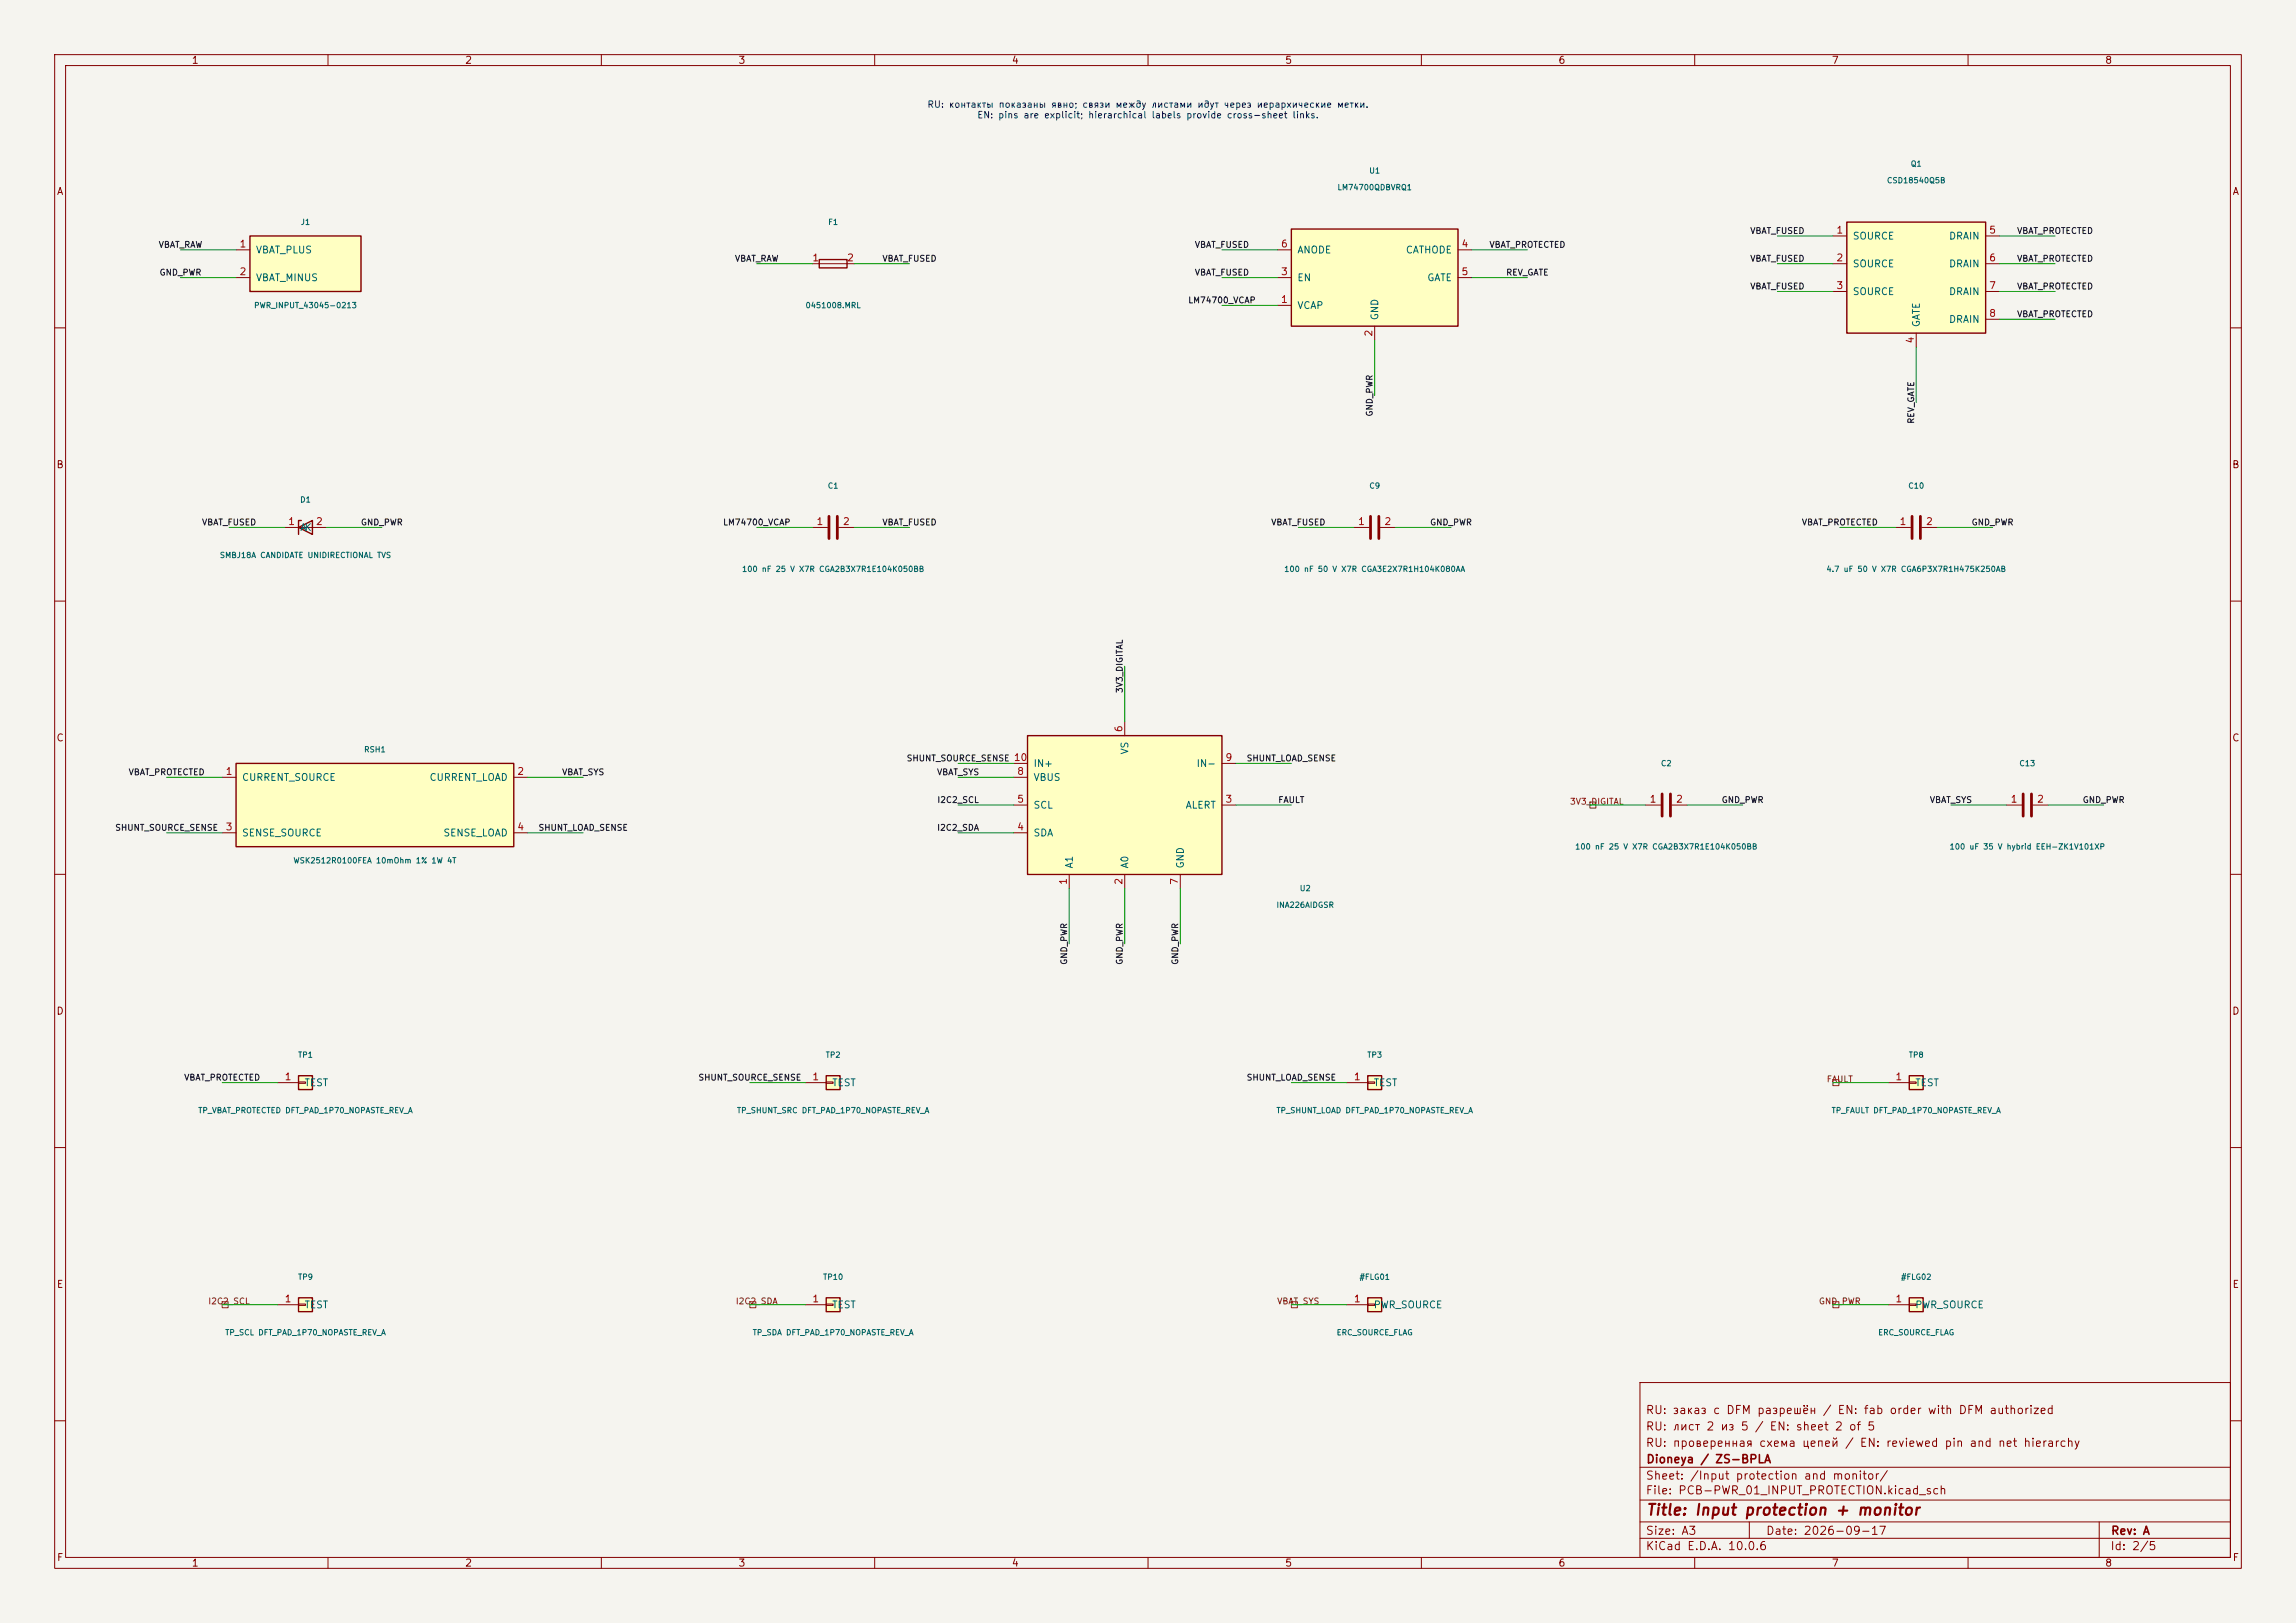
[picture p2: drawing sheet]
<svg xmlns="http://www.w3.org/2000/svg" width="420mm" height="297mm" viewBox="0 0 420 297" stroke-linecap="round" stroke-linejoin="round" font-family="sans-serif">
<defs><g id="words">
<text font-size="2" fill="#840000" x="301" y="277.8">Title: Input protection + monitor</text>
<g font-size="1.5" fill="#840000">
<text x="300.9" y="262.1">RU: лист 2 из 5 / EN: sheet 2 of 5</text>
<text x="300.9" y="259.1">RU: заказ с DFM разрешён / EN: fab order with DFM authorized</text>
<text x="300.9" y="265.1">RU: проверенная схема цепей / EN: reviewed pin and net hierarchy</text>
<text x="301" y="268.1">Dioneya / ZS-BPLA</text>
<text x="300.9" y="273.8">File: PCB-PWR_01_INPUT_PROTECTION.kicad_sch</text>
<text x="300.9" y="271.1">Sheet: /Input protection and monitor/</text>
<text x="300.9" y="281.2">Size: A3</text>
<text x="322.9" y="281.2">Date: 2026-09-17</text>
<text x="386" y="281.2">Rev: A</text>
<text x="300.9" y="284">KiCad E.D.A. 10.0.6</text>
<text x="385.9" y="284">Id: 2/5</text>
</g>
<g font-size="1.3" fill="#840000">
<text x="35" y="12">1</text>
<text x="85" y="12">2</text>
<text x="135" y="12">3</text>
<text x="185" y="12">4</text>
<text x="235" y="12">5</text>
<text x="285" y="12">6</text>
<text x="335" y="12">7</text>
<text x="385" y="12">8</text>
<text x="10.3" y="36">A</text>
<text x="408.3" y="36">A</text>
<text x="10.2" y="86">B</text>
<text x="408.2" y="86">B</text>
<text x="10.2" y="136">C</text>
<text x="408.2" y="136">C</text>
<text x="10.2" y="186">D</text>
<text x="408.2" y="186">D</text>
<text x="10.3" y="236">E</text>
<text x="408.3" y="236">E</text>
<text x="10.3" y="286">F</text>
<text x="35" y="287">1</text>
<text x="85" y="287">2</text>
<text x="135" y="287">3</text>
<text x="185" y="287">4</text>
<text x="235" y="287">5</text>
<text x="285" y="287">6</text>
<text x="335" y="287">7</text>
<text x="385" y="287">8</text>
<text x="408.3" y="286">F</text>
</g>
<g font-size="1.3" fill="#a90000">
<text x="43.7" y="45.6">1</text>
<text x="234.2" y="45.6">6</text>
<text x="267.2" y="45.6">4</text>
<text x="335.8" y="43">1</text>
<text x="363.8" y="43">5</text>
<text x="43.7" y="50.7">2</text>
<text x="148.5" y="48.1">1</text>
<text x="154.8" y="48.1">2</text>
<text x="234.2" y="50.7">3</text>
<text x="267.2" y="50.7">5</text>
<text x="335.8" y="48.1">2</text>
<text x="335.8" y="53.2">3</text>
<text x="363.8" y="48.1">6</text>
<text x="363.8" y="53.2">7</text>
<text x="234.2" y="55.7">1</text>
<text x="363.8" y="58.3">8</text>
<text x="251.3" y="61.7" transform="rotate(-90 251.3 61.7)">2</text>
<text x="350.4" y="63" transform="rotate(-90 350.4 63)">4</text>
<text x="52.6" y="96.4">1</text>
<text x="57.7" y="96.4">2</text>
<text x="149.3" y="96.4">1</text>
<text x="154.1" y="96.4">2</text>
<text x="248.3" y="96.4">1</text>
<text x="253.1" y="96.4">2</text>
<text x="347.4" y="96.4">1</text>
<text x="352.2" y="96.4">2</text>
<text x="205.6" y="134.1" transform="rotate(-90 205.6 134.1)">6</text>
<text x="41.2" y="142.1">1</text>
<text x="94.5" y="142.1">2</text>
<text x="185.4" y="139.6">10</text>
<text x="186" y="142.1">8</text>
<text x="224.1" y="139.6">9</text>
<text x="186" y="147.2">5</text>
<text x="224.1" y="147.2">3</text>
<text x="301.7" y="147.2">1</text>
<text x="306.5" y="147.2">2</text>
<text x="367.7" y="147.2">1</text>
<text x="372.5" y="147.2">2</text>
<text x="41.2" y="152.3">3</text>
<text x="94.5" y="152.3">4</text>
<text x="186" y="152.3">4</text>
<text x="195.4" y="162" transform="rotate(-90 195.4 162)">1</text>
<text x="205.6" y="162" transform="rotate(-90 205.6 162)">2</text>
<text x="215.8" y="162" transform="rotate(-90 215.8 162)">7</text>
<text x="52" y="198">1</text>
<text x="148.5" y="198">1</text>
<text x="247.6" y="198">1</text>
<text x="346.6" y="198">1</text>
<text x="52" y="238.6">1</text>
<text x="148.5" y="238.6">1</text>
<text x="247.6" y="238.6">1</text>
<text x="346.6" y="238.6">1</text>
</g>
<g font-size="1.3" fill="#006464">
<text x="46.7" y="46.7">VBAT_PLUS</text>
<text x="237.2" y="46.7">ANODE</text>
<text x="257.1" y="46.7">CATHODE</text>
<text x="338.8" y="44.1">SOURCE</text>
<text x="356.4" y="44.1">DRAIN</text>
<text x="46.7" y="51.8">VBAT_MINUS</text>
<text x="237.2" y="51.8">EN</text>
<text x="261" y="51.8">GATE</text>
<text x="338.8" y="49.2">SOURCE</text>
<text x="356.4" y="49.2">DRAIN</text>
<text x="237.2" y="56.8">VCAP</text>
<text x="252.4" y="58.7" transform="rotate(-90 252.4 58.7)">GND</text>
<text x="338.8" y="54.3">SOURCE</text>
<text x="351.5" y="60" transform="rotate(-90 351.5 60)">GATE</text>
<text x="356.4" y="54.3">DRAIN</text>
<text x="356.4" y="59.4">DRAIN</text>
<text x="54.8" y="97.5">AK</text>
<text x="44.2" y="143.2">CURRENT_SOURCE</text>
<text x="78.5" y="143.2">CURRENT_LOAD</text>
<text x="188.9" y="143.2">VBUS</text>
<text x="188.9" y="140.7">IN+</text>
<text x="206.7" y="138.2" transform="rotate(-90 206.7 138.2)">VS</text>
<text x="218.8" y="140.7">IN-</text>
<text x="188.9" y="148.3">SCL</text>
<text x="216.8" y="148.3">ALERT</text>
<text x="44.2" y="153.4">SENSE_SOURCE</text>
<text x="81" y="153.4">SENSE_LOAD</text>
<text x="188.9" y="153.4">SDA</text>
<text x="196.5" y="159" transform="rotate(-90 196.5 159)">A1</text>
<text x="206.7" y="159" transform="rotate(-90 206.7 159)">A0</text>
<text x="216.9" y="159" transform="rotate(-90 216.9 159)">GND</text>
<text x="55.6" y="199.1">TEST</text>
<text x="152.1" y="199.1">TEST</text>
<text x="251.2" y="199.1">TEST</text>
<text x="350.2" y="199.1">TEST</text>
<text x="55.6" y="239.7">TEST</text>
<text x="152.1" y="239.7">TEST</text>
<text x="251.2" y="239.7">PWR_SOURCE</text>
<text x="350.2" y="239.7">PWR_SOURCE</text>
</g>
<g font-size="1.2" fill="#0000c2">
<text x="169.5" y="20">RU: контакты показаны явно; связи между листами идут через иерархические метки.</text>
<text x="178.7" y="21.9">EN: pins are explicit; hierarchical labels provide cross-sheet links.</text>
</g>
<g font-size="1.1" fill="#0f0f0f">
<text x="28.9" y="45.6">VBAT_RAW</text>
<text x="218.5" y="45.6">VBAT_FUSED</text>
<text x="272.3" y="45.6">VBAT_PROTECTED</text>
<text x="320.1" y="43.1">VBAT_FUSED</text>
<text x="368.9" y="43.1">VBAT_PROTECTED</text>
<text x="29.1" y="50.7">GND_PWR</text>
<text x="134.3" y="48.1">VBAT_RAW</text>
<text x="161.3" y="48.1">VBAT_FUSED</text>
<text x="218.5" y="50.7">VBAT_FUSED</text>
<text x="275.4" y="50.7">REV_GATE</text>
<text x="320.1" y="48.1">VBAT_FUSED</text>
<text x="320.1" y="53.2">VBAT_FUSED</text>
<text x="368.9" y="48.1">VBAT_PROTECTED</text>
<text x="368.9" y="53.2">VBAT_PROTECTED</text>
<text x="217.3" y="55.8">LM74700_VCAP</text>
<text x="368.9" y="58.3">VBAT_PROTECTED</text>
<text x="251.3" y="76.3" transform="rotate(-90 251.3 76.3)">GND_PWR</text>
<text x="350.4" y="77.6" transform="rotate(-90 350.4 77.6)">REV_GATE</text>
<text x="36.8" y="96.4">VBAT_FUSED</text>
<text x="65.9" y="96.4">GND_PWR</text>
<text x="132.2" y="96.4">LM74700_VCAP</text>
<text x="161.3" y="96.4">VBAT_FUSED</text>
<text x="232.4" y="96.4">VBAT_FUSED</text>
<text x="261.5" y="96.4">GND_PWR</text>
<text x="329.5" y="96.4">VBAT_PROTECTED</text>
<text x="360.6" y="96.4">GND_PWR</text>
<text x="205.6" y="126.9" transform="rotate(-90 205.6 126.9)">3V3_DIGITAL</text>
<text x="23.4" y="142.1">VBAT_PROTECTED</text>
<text x="102.7" y="142.1">VBAT_SYS</text>
<text x="165.7" y="139.6">SHUNT_SOURCE_SENSE</text>
<text x="171.3" y="142.1">VBAT_SYS</text>
<text x="227.9" y="139.6">SHUNT_LOAD_SENSE</text>
<text x="171.4" y="147.2">I2C2_SCL</text>
<text x="233.7" y="147.2">FAULT</text>
<text x="314.8" y="147.2">GND_PWR</text>
<text x="352.9" y="147.2">VBAT_SYS</text>
<text x="380.9" y="147.2">GND_PWR</text>
<text x="21" y="152.3">SHUNT_SOURCE_SENSE</text>
<text x="98.4" y="152.3">SHUNT_LOAD_SENSE</text>
<text x="171.3" y="152.3">I2C2_SDA</text>
<text x="195.5" y="176.7" transform="rotate(-90 195.5 176.7)">GND_PWR</text>
<text x="205.6" y="176.7" transform="rotate(-90 205.6 176.7)">GND_PWR</text>
<text x="215.8" y="176.7" transform="rotate(-90 215.8 176.7)">GND_PWR</text>
<text x="33.6" y="198">VBAT_PROTECTED</text>
<text x="127.6" y="198">SHUNT_SOURCE_SENSE</text>
<text x="227.9" y="198">SHUNT_LOAD_SENSE</text>
</g>
<g font-size="1.1" fill="#725600">
<text x="287.1" y="147.5">3V3_DIGITAL</text>
<text x="334.1" y="198.3">FAULT</text>
<text x="38" y="238.9">I2C2_SCL</text>
<text x="134.5" y="238.9">I2C2_SDA</text>
<text x="233.5" y="238.9">VBAT_SYS</text>
<text x="332.6" y="238.9">GND_PWR</text>
</g>
<g font-size="1" fill="#006464">
<text x="244.6" y="35">LM74700QDBVRQ1</text>
<text x="250.4" y="32">U1</text>
<text x="345.1" y="33.8">CSD18540Q5B</text>
<text x="349.4" y="30.7">Q1</text>
<text x="54.9" y="41.4">J1</text>
<text x="151.4" y="41.4">F1</text>
<text x="46.4" y="56.6">PWR_INPUT_43045-0213</text>
<text x="147.3" y="56.6">0451008.MRL</text>
<text x="151.3" y="89.7">C1</text>
<text x="250.4" y="89.7">C9</text>
<text x="349" y="89.7">C10</text>
<text x="54.8" y="92.2">D1</text>
<text x="40.1" y="102.4">SMBJ18A CANDIDATE UNIDIRECTIONAL TVS</text>
<text x="135.6" y="104.9">100 nF 25 V X7R CGA2B3X7R1E104K050BB</text>
<text x="234.8" y="104.9">100 nF 50 V X7R CGA3E2X7R1H104K080AA</text>
<text x="334" y="104.9">4.7 uF 50 V X7R CGA6P3X7R1H475K250AB</text>
<text x="66.5" y="137.9">RSH1</text>
<text x="303.7" y="140.5">C2</text>
<text x="369.3" y="140.5">C13</text>
<text x="288" y="155.7">100 nF 25 V X7R CGA2B3X7R1E104K050BB</text>
<text x="356.5" y="155.7">100 uF 35 V hybrid EEH-ZK1V101XP</text>
<text x="53.6" y="158.2">WSK2512R0100FEA 10mOhm 1% 1W 4T</text>
<text x="233.4" y="166.4">INA226AIDGSR</text>
<text x="237.7" y="163.3">U2</text>
<text x="54.4" y="193.8">TP1</text>
<text x="150.9" y="193.8">TP2</text>
<text x="250" y="193.8">TP3</text>
<text x="349.1" y="193.8">TP8</text>
<text x="36.2" y="204">TP_VBAT_PROTECTED DFT_PAD_1P70_NOPASTE_REV_A</text>
<text x="134.7" y="204">TP_SHUNT_SRC DFT_PAD_1P70_NOPASTE_REV_A</text>
<text x="233.4" y="204">TP_SHUNT_LOAD DFT_PAD_1P70_NOPASTE_REV_A</text>
<text x="334.9" y="204">TP_FAULT DFT_PAD_1P70_NOPASTE_REV_A</text>
<text x="54.4" y="234.4">TP9</text>
<text x="150.5" y="234.4">TP10</text>
<text x="248.6" y="234.4">#FLG01</text>
<text x="347.6" y="234.4">#FLG02</text>
<text x="41.1" y="244.6">TP_SCL DFT_PAD_1P70_NOPASTE_REV_A</text>
<text x="137.6" y="244.6">TP_SDA DFT_PAD_1P70_NOPASTE_REV_A</text>
<text x="244.4" y="244.6">ERC_SOURCE_FLAG</text>
<text x="343.5" y="244.6">ERC_SOURCE_FLAG</text>
</g>
</g></defs>
<path d="M0 0h420v297h-420z" fill="#f5f4ef" stroke="#f5f4ef" stroke-width=".18"/>
<g fill="none" stroke="#840000" stroke-width=".18">
<path d="M10 10h400v277h-400zM12 12h396v273h-396zM60 10v2M110 10v2M160 10v2M210 10v2M260 10v2M310 10v2M360 10v2M10 60h2M408 60h2M10 110h2"/>
<path d="M408 110h2M10 160h2M408 160h2M10 210h2M408 210h2M300 253h108v32h-108zM10 260h2M300 278.5h108M300 274.5h108M300 268.5h108M320 278.5v3M384 278.5v6.5"/>
<path d="M408 260h2M60 285v2M110 285v2M160 285v2M210 285v2M260 285v2M300 281.5h108M310 285v2M360 285v2"/>
</g>
<path d="M250.2 196.9h2.5v2.5h-2.5z" fill="#ffffc2"/>
<path d="M149.9 47.5h5v1.5h-5zM250.2 196.9h2.5v2.5h-2.5z" fill="none" stroke="#840000" stroke-width=".25"/>
<path d="M148.6 48.3h7.6M246.4 198.1h3.8M250.2 198h1.3v.2h-1.3z" fill="none" stroke="#840000" stroke-width=".18"/>
<path d="M236.2 41.9h30.5v17.8h-30.5z" fill="#ffffc2"/>
<path d="M236.2 41.9h30.5v17.8h-30.5z" fill="none" stroke="#840000" stroke-width=".25"/>
<path d="M233.7 55.9h2.5M233.7 50.8h2.5M233.7 45.7h2.5M251.5 59.7v2.5M266.7 50.8h2.5M266.7 45.7h2.5M148.6 96.5h2.8M153.4 96.5h2.8" fill="none" stroke="#840000" stroke-width=".18"/>
<path d="M151.6 94.5v4.1M153.2 94.5v4.1" fill="none" stroke="#840000" stroke-width=".51"/>
<path d="M349.2 237.5h2.6v2.5h-2.6z" fill="#ffffc2"/>
<path d="M349.2 237.5h2.6v2.5h-2.6z" fill="none" stroke="#840000" stroke-width=".25"/>
<path d="M345.4 238.8h3.8M349.2 238.6h1.3v.3h-1.3z" fill="none" stroke="#840000" stroke-width=".18"/>
<path d="M349.2 196.9h2.6v2.5h-2.6z" fill="#ffffc2"/>
<path d="M349.2 196.9h2.6v2.5h-2.6z" fill="none" stroke="#840000" stroke-width=".25"/>
<path d="M247.6 96.5h2.8M252.5 96.5h2.8M345.4 198.1h3.8M349.2 198h1.3v.2h-1.3z" fill="none" stroke="#840000" stroke-width=".18"/>
<path d="M250.7 94.5v4.1M252.2 94.5v4.1" fill="none" stroke="#840000" stroke-width=".51"/>
<path d="M151.1 237.5h2.6v2.5h-2.6z" fill="#ffffc2"/>
<path d="M151.1 237.5h2.6v2.5h-2.6z" fill="none" stroke="#840000" stroke-width=".25"/>
<path d="M147.3 238.8h3.8M151.1 238.6h1.3v.3h-1.3z" fill="none" stroke="#840000" stroke-width=".18"/>
<path d="M188 134.6h35.5v25.4h-35.5z" fill="#ffffc2"/>
<path d="M188 134.6h35.5v25.4h-35.5z" fill="none" stroke="#840000" stroke-width=".25"/>
<path d="M185.4 139.7h2.6M205.7 132.1v2.5M223.5 139.7h2.6M185.4 147.3h2.6M185.4 152.4h2.6M185.4 142.2h2.6M223.5 147.3h2.6M195.6 160v2.6M205.7 160v2.6M215.9 160v2.6" fill="none" stroke="#840000" stroke-width=".18"/>
<path d="M250.2 237.5h2.5v2.5h-2.5z" fill="#ffffc2"/>
<path d="M250.2 237.5h2.5v2.5h-2.5z" fill="none" stroke="#840000" stroke-width=".25"/>
<path d="M301 147.3h2.8M305.8 147.3h2.8M367 147.3h2.8M371.9 147.3h2.7M246.4 238.8h3.8M250.2 238.6h1.3v.3h-1.3z" fill="none" stroke="#840000" stroke-width=".18"/>
<path d="M304 145.3v4.1M305.6 145.3v4.1M370.1 145.3v4.1M371.6 145.3v4.1" fill="none" stroke="#840000" stroke-width=".51"/>
<path d="M337.8 40.6h25.4v20.4h-25.4z" fill="#ffffc2"/>
<path d="M337.8 40.6h25.4v20.4h-25.4z" fill="none" stroke="#840000" stroke-width=".25"/>
<path d="M335.3 43.2h2.5M335.3 48.3h2.5M335.3 53.3h2.5M363.2 43.2h2.6M363.2 48.3h2.6M363.2 53.3h2.6M363.2 58.4h2.6M350.5 61v2.5M346.7 96.5h2.8M351.5 96.5h2.8" fill="none" stroke="#840000" stroke-width=".18"/>
<path d="M349.8 94.5v4.1M351.3 94.5v4.1" fill="none" stroke="#840000" stroke-width=".51"/>
<path d="M151.1 196.9h2.6v2.5h-2.6z" fill="#ffffc2"/>
<path d="M151.1 196.9h2.6v2.5h-2.6z" fill="none" stroke="#840000" stroke-width=".25"/>
<path d="M147.3 198.1h3.8M151.1 198h1.3v.2h-1.3z" fill="none" stroke="#840000" stroke-width=".18"/>
<path d="M45.7 43.2h20.3v10.1h-20.3z" fill="#ffffc2"/>
<path d="M45.7 43.2h20.3v10.1h-20.3z" fill="none" stroke="#840000" stroke-width=".25"/>
<path d="M43.2 45.7h2.5M43.2 50.8h2.5" fill="none" stroke="#840000" stroke-width=".18"/>
<path d="M43.2 139.7h50.8v15.2h-50.8z" fill="#ffffc2"/>
<path d="M54.6 96.5l2.5-1.2v2.5zM55.1 95.3h-.5v2.5M43.2 139.7h50.8v15.2h-50.8z" fill="none" stroke="#840000" stroke-width=".25"/>
<path d="M52.1 96.5h7.6M40.6 142.2h2.6M40.6 152.4h2.6M94 142.2h2.5M94 152.4h2.5" fill="none" stroke="#840000" stroke-width=".18"/>
<path d="M54.6 196.9h2.5v2.5h-2.5z" fill="#ffffc2"/>
<path d="M54.6 196.9h2.5v2.5h-2.5z" fill="none" stroke="#840000" stroke-width=".25"/>
<path d="M50.8 198.1h3.8M54.6 198h1.3v.2h-1.3z" fill="none" stroke="#840000" stroke-width=".18"/>
<path d="M54.6 237.5h2.5v2.5h-2.5z" fill="#ffffc2"/>
<path d="M54.6 237.5h2.5v2.5h-2.5z" fill="none" stroke="#840000" stroke-width=".25"/>
<path d="M50.8 238.8h3.8M54.6 238.6h1.3v.3h-1.3z" fill="none" stroke="#840000" stroke-width=".18"/>
<path d="M290.8 146.8h1.1v1.1h-1.1zM335.3 197.6h1.1v1.1h-1.1zM40.6 238.2h1.1v1.1h-1.1zM137.2 238.2h1.1v1.1h-1.1zM236.2 238.2h1.1v1.1h-1.1zM335.3 238.2h1.1v1.1h-1.1z" fill="none" stroke="#725600" stroke-width=".18"/>
<g fill="none" stroke="#009600" stroke-width=".18">
<path d="M33 45.7h10.2M33 50.8h10.2M138.4 48.3h10.2M156.2 48.3h10.2M223.5 45.7h10.2M223.5 50.8h10.2M223.5 55.9h10.2M269.2 45.7h10.2M269.2 50.8h10.2M325.1 48.3h10.2M325.1 53.3h10.2M325.1 43.2h10.2"/>
<path d="M365.8 48.3h10.1M365.8 53.3h10.1M365.8 43.2h10.1M365.8 58.4h10.1M251.5 62.2v10.2M350.5 63.5v10.2M41.9 96.5h10.2M59.7 96.5h10.1M138.4 96.5h10.2M156.2 96.5h10.2M237.5 96.5h10.1M255.3 96.5h10.1"/>
<path d="M336.5 96.5h10.2M354.3 96.5h10.2M175.3 139.7h10.1M205.7 121.9v10.2M226.1 139.7h10.1M30.5 142.2h10.1M30.5 152.4h10.1M96.5 142.2h10.2M96.5 152.4h10.2M175.3 147.3h10.1M175.3 142.2h10.1M175.3 152.4h10.1"/>
<path d="M226.1 147.3h10.1M290.8 147.3h10.2M308.6 147.3h10.2M356.9 147.3h10.1M374.6 147.3h10.2M195.6 162.6v10.1M205.7 162.6v10.1M215.9 162.6v10.1M40.6 198.1h10.2M137.2 198.1h10.1M236.2 198.1h10.2M335.3 198.1h10.1"/>
<path d="M40.6 238.8h10.2M137.2 238.8h10.1M236.2 238.8h10.2M335.3 238.8h10.1"/>
</g>
<use href="#words"/>
</svg>
